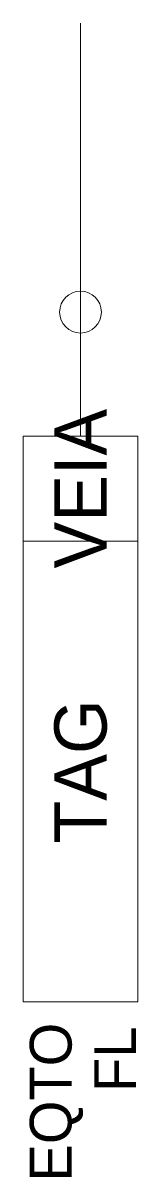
# Model space of a CAD drawing. Header units: millimetres. Extents: x -2.8 to 2.8, y -74.8 to -19.7.
import ezdxf
from ezdxf.enums import TextEntityAlignment as Align

# ---------------------------------------------------------------- set-up
doc = ezdxf.new("R2010")
doc.units = ezdxf.units.MM
doc.header["$MEASUREMENT"] = 0
doc.layers.get('0').update_dxf_attribs({"linetype": 'CONTINUOUS'})
doc.styles.add('INTL_ISO', font='intl_iso.shx')

msp = doc.modelspace()

# ---------------------------------------------------------------- linework, layer by layer
at = {"color": 7, "linetype": 'Continuous', "lineweight": 0}
msp.add_line((0, -39.408), (0, -19.704), dxfattribs=at)
at = {"linetype": 'Continuous', "lineweight": 0}
msp.add_line((-2.75, -44.427), (2.75, -44.427), dxfattribs=at)
msp.add_lwpolyline([(-2.75, -66.427), (2.75, -66.427), (2.75, -39.427), (-2.75, -39.427)], close=True, dxfattribs=at)
at = {"color": 7, "linetype": 'Continuous', "lineweight": 0}
msp.add_circle((0, -33.5), 1, dxfattribs=at)

# ---------------------------------------------------------------- texts
at = {"color": 7, "style": 'INTL_ISO'}
for tag, p in [('VEIA', (0, -41.927)), ('TAG', (0, -55.427))]:
    msp.add_attdef(tag, text='', height=2.5, rotation=90, dxfattribs=at).set_placement(p, align=Align.MIDDLE_CENTER)
for tag, p in [('EQTO', (-1.425, -67.417)), ('FL', (1.655, -67.598))]:
    msp.add_attdef(tag, text='', height=2, rotation=90, dxfattribs=at).set_placement(p, align=Align.MIDDLE_RIGHT)

doc.saveas('drawing.dxf')
